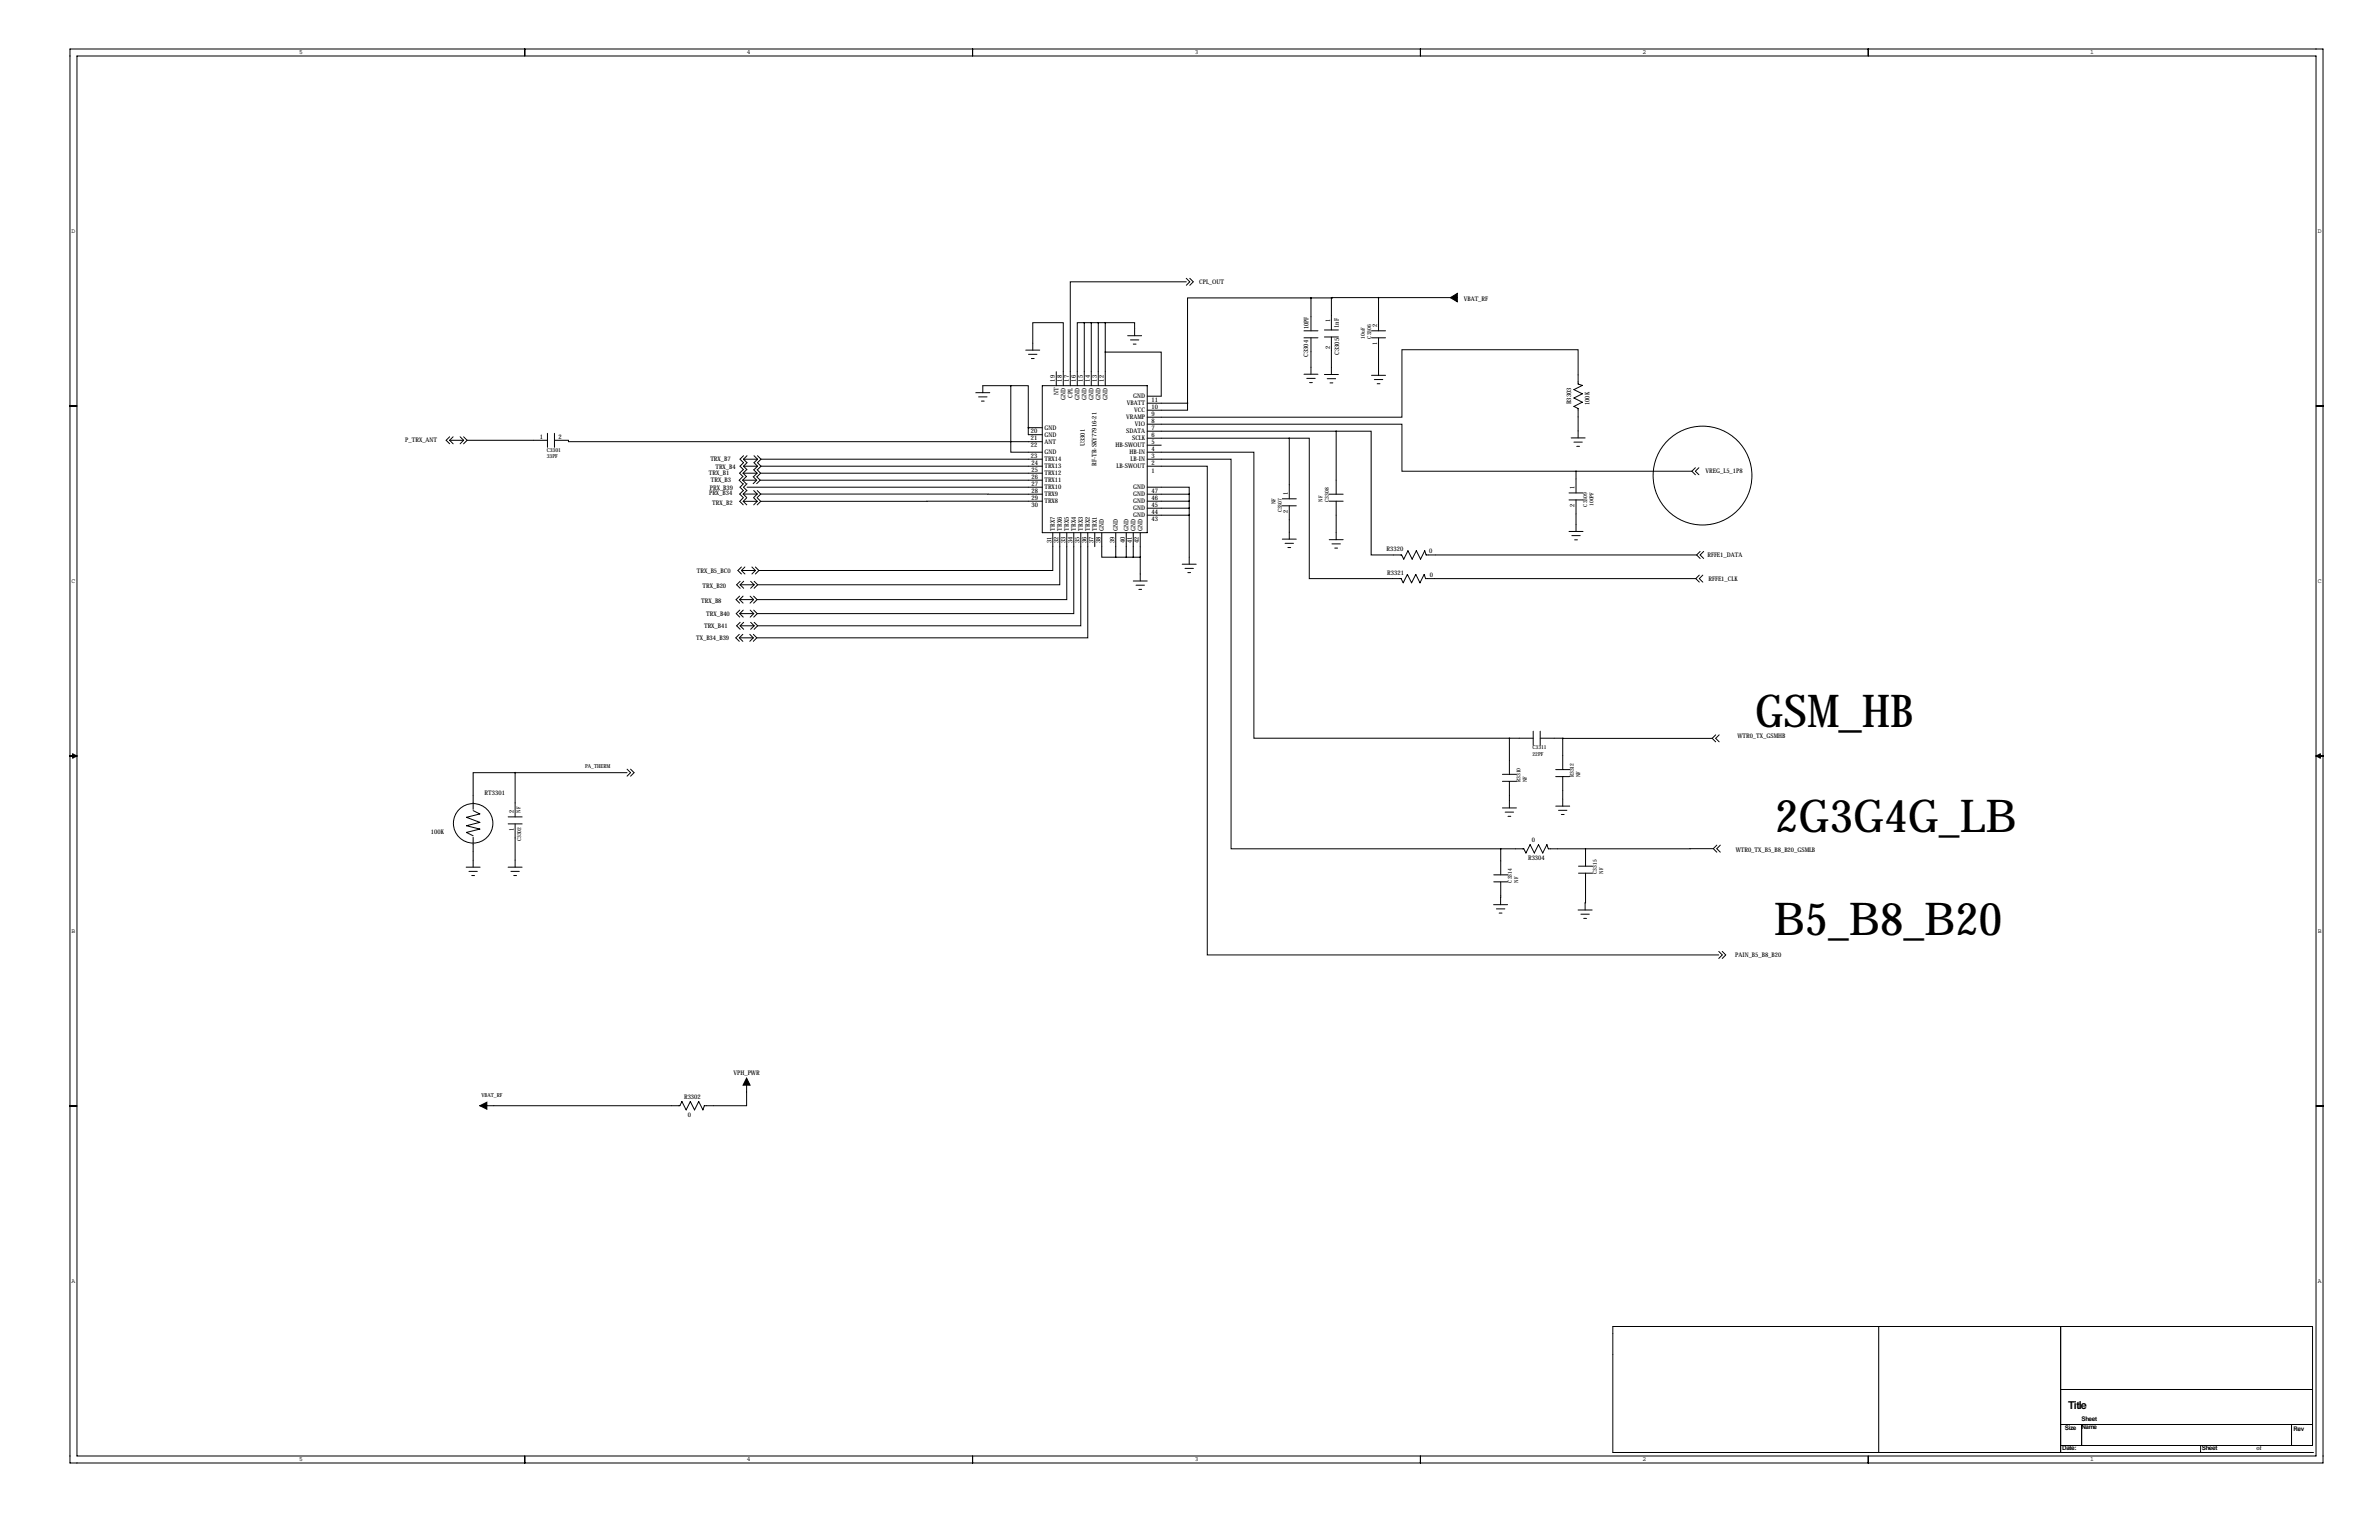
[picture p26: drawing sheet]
<svg xmlns="http://www.w3.org/2000/svg" width="864mm" height="559mm" viewBox="0 0 864 559" stroke-linecap="round" stroke-linejoin="round" font-family="sans-serif">
<defs><g id="words">
<g font-size="16.5">
<text x="637.2" y="264">GSM_HB</text>
<text x="644.4" y="301.9">2G3G4G_LB</text>
<text x="643.9" y="339.3">B5_B8_B20</text>
</g>
<text font-size="4" x="750.8" y="511.3">Title</text>
<g font-size="2.3">
<text x="108.6" y="19.7">5</text>
<text x="271.1" y="19.7">4</text>
<text x="433.7" y="19.7">3</text>
<text x="596.2" y="19.7">2</text>
<text x="758.8" y="19.7">1</text>
<text x="26" y="84.5">D</text>
<text x="841.4" y="84.5">D</text>
<text x="435.3" y="103.1">CPL_OUT</text>
<text x="531.4" y="109.2">VBAT_RF</text>
<text x="475" y="119.5" transform="rotate(-90 475 119.5)">10PF</text>
<text x="482.8" y="116.7" transform="rotate(-90 482.8 116.7)">1</text>
<text x="486" y="119" transform="rotate(-90 486 119)">1nF</text>
<text x="499.9" y="118.5" transform="rotate(-90 499.9 118.5)">2</text>
<text x="499.9" y="125.3" transform="rotate(-90 499.9 125.3)">1</text>
<text x="474.9" y="129.4" transform="rotate(-90 474.9 129.4)">C3304</text>
<text x="482.8" y="126.5" transform="rotate(-90 482.8 126.5)">2</text>
<text x="486.2" y="128.8" transform="rotate(-90 486.2 128.8)">C3305</text>
<text x="382.9" y="138.4" transform="rotate(-90 382.9 138.4)">19</text>
<text x="384.2" y="143.5" transform="rotate(-90 384.2 143.5)">NT</text>
<text x="385.5" y="138.4" transform="rotate(-90 385.5 138.4)">18</text>
<text x="388" y="138.4" transform="rotate(-90 388 138.4)">17</text>
<text x="390.6" y="138.4" transform="rotate(-90 390.6 138.4)">16</text>
<text x="393.1" y="138.4" transform="rotate(-90 393.1 138.4)">15</text>
<text x="395.6" y="138.4" transform="rotate(-90 395.6 138.4)">14</text>
<text x="398.2" y="138.4" transform="rotate(-90 398.2 138.4)">13</text>
<text x="400.7" y="138.4" transform="rotate(-90 400.7 138.4)">12</text>
<text x="386.8" y="145.1" transform="rotate(-90 386.8 145.1)">GND</text>
<text x="389.3" y="144.3" transform="rotate(-90 389.3 144.3)">CPL</text>
<text x="391.9" y="145.1" transform="rotate(-90 391.9 145.1)">GND</text>
<text x="394.4" y="145.1" transform="rotate(-90 394.4 145.1)">GND</text>
<text x="396.9" y="145.1" transform="rotate(-90 396.9 145.1)">GND</text>
<text x="399.5" y="145.1" transform="rotate(-90 399.5 145.1)">GND</text>
<text x="402" y="145.1" transform="rotate(-90 402 145.1)">GND</text>
<text x="409.1" y="147.1">VBATT</text>
<text x="411.4" y="144.6">GND</text>
<text x="411.7" y="149.7">VCC</text>
<text x="418" y="148.3">10</text>
<text x="418" y="145.8">11</text>
<text x="570.3" y="146.7" transform="rotate(-90 570.3 146.7)">R3303</text>
<text x="577" y="147.1" transform="rotate(-90 577 147.1)">100K</text>
<text x="408.8" y="152.2">VRAMP</text>
<text x="412" y="154.7">VIO</text>
<text x="418" y="156">7</text>
<text x="418" y="153.4">8</text>
<text x="418" y="150.9">9</text>
<text x="147.1" y="160.4">P_TRX_ANT</text>
<text x="196" y="159.3">1</text>
<text x="202.8" y="159.3">2</text>
<text x="374.2" y="157">20</text>
<text x="374.2" y="159.8">21</text>
<text x="379.1" y="156">GND</text>
<text x="379.1" y="158.5">GND</text>
<text x="379.1" y="161.1">ANT</text>
<text x="393.9" y="161.8" transform="rotate(-90 393.9 161.8)">U3301</text>
<text x="408.8" y="157.3">SDATA</text>
<text x="411" y="159.8">SCLK</text>
<text x="418" y="161">5</text>
<text x="418" y="158.5">6</text>
<text x="257.9" y="167.4">TRX_B7</text>
<text x="374.2" y="162.3">22</text>
<text x="374.2" y="166.1">23</text>
<text x="379.1" y="164.9">GND</text>
<text x="379.1" y="167.4">TRX14</text>
<text x="404.9" y="162.4">HB-SW</text>
<text x="410" y="164.9">HB-IN</text>
<text x="410.4" y="167.4">LB-IN</text>
<text x="411.3" y="162.4">OUT</text>
<text x="418" y="166.1">3</text>
<text x="418" y="163.6">4</text>
<text x="257.4" y="172.5">TRX_B1</text>
<text x="259.7" y="170.1">TRX_B4</text>
<text x="374.5" y="168.7">24</text>
<text x="374.5" y="171.2">25</text>
<text x="374.5" y="173.7">26</text>
<text x="379.1" y="170">TRX13</text>
<text x="379.1" y="172.5">TRX12</text>
<text x="398" y="168.9" transform="rotate(-90 398 168.9)">RF-TR-SKY77916-21</text>
<text x="405.3" y="170">LB-SW</text>
<text x="411.3" y="170">OUT</text>
<text x="418" y="171.4">1</text>
<text x="418" y="168.7">2</text>
<text x="619.2" y="171.7">VREG_L5_1P8</text>
<text x="257.4" y="179.7">PRX_B34</text>
<text x="257.7" y="177.7">PRX_B39</text>
<text x="258" y="175">TRX_B3</text>
<text x="374.5" y="176.3">27</text>
<text x="374.5" y="178.8">28</text>
<text x="379.1" y="175.1">TRX11</text>
<text x="379.1" y="177.6">TRX10</text>
<text x="411.4" y="177.6">GND</text>
<text x="418" y="178.9">47</text>
<text x="467.5" y="179.5" transform="rotate(-90 467.5 179.5)">1</text>
<text x="571.6" y="177.3" transform="rotate(-90 571.6 177.3)">1</text>
<text x="258.6" y="183.2">TRX_B2</text>
<text x="374.5" y="181.4">29</text>
<text x="374.5" y="183.9">30</text>
<text x="379.1" y="180.1">TRX9</text>
<text x="379.1" y="182.7">TRX8</text>
<text x="411.4" y="185.2">GND</text>
<text x="411.4" y="182.7">GND</text>
<text x="411.4" y="180.1">GND</text>
<text x="418" y="184">45</text>
<text x="418" y="181.4">46</text>
<text x="571.6" y="184.1" transform="rotate(-90 571.6 184.1)">2</text>
<text x="411.4" y="187.8">GND</text>
<text x="418" y="189.1">43</text>
<text x="418" y="186.5">44</text>
<text x="467.5" y="186.3" transform="rotate(-90 467.5 186.3)">2</text>
<text x="381.7" y="197.2" transform="rotate(-90 381.7 197.2)">31</text>
<text x="383" y="192.5" transform="rotate(-90 383 192.5)">TRX7</text>
<text x="384.2" y="197.2" transform="rotate(-90 384.2 197.2)">32</text>
<text x="385.5" y="192.5" transform="rotate(-90 385.5 192.5)">TRX6</text>
<text x="386.7" y="197.2" transform="rotate(-90 386.7 197.2)">33</text>
<text x="388.1" y="192.5" transform="rotate(-90 388.1 192.5)">TRX5</text>
<text x="389.3" y="197.2" transform="rotate(-90 389.3 197.2)">34</text>
<text x="390.6" y="192.5" transform="rotate(-90 390.6 192.5)">TRX4</text>
<text x="391.8" y="197.2" transform="rotate(-90 391.8 197.2)">35</text>
<text x="393.1" y="192.5" transform="rotate(-90 393.1 192.5)">TRX3</text>
<text x="394.4" y="197.2" transform="rotate(-90 394.4 197.2)">36</text>
<text x="395.7" y="192.5" transform="rotate(-90 395.7 192.5)">TRX2</text>
<text x="396.9" y="197.2" transform="rotate(-90 396.9 197.2)">37</text>
<text x="398.2" y="192.5" transform="rotate(-90 398.2 192.5)">TRX1</text>
<text x="399.4" y="197.2" transform="rotate(-90 399.4 197.2)">38</text>
<text x="400.8" y="192.5" transform="rotate(-90 400.8 192.5)">GND</text>
<text x="404.5" y="197.2" transform="rotate(-90 404.5 197.2)">39</text>
<text x="405.8" y="192.5" transform="rotate(-90 405.8 192.5)">GND</text>
<text x="408.3" y="197.2" transform="rotate(-90 408.3 197.2)">40</text>
<text x="409.6" y="192.5" transform="rotate(-90 409.6 192.5)">GND</text>
<text x="410.9" y="197.2" transform="rotate(-90 410.9 197.2)">41</text>
<text x="412.2" y="192.5" transform="rotate(-90 412.2 192.5)">GND</text>
<text x="413.4" y="197.2" transform="rotate(-90 413.4 197.2)">42</text>
<text x="414.7" y="192.5" transform="rotate(-90 414.7 192.5)">GND</text>
<text x="503.3" y="200">R3320</text>
<text x="518.8" y="200.8">0</text>
<text x="619.9" y="202.2">RFFE1_DATA</text>
<text x="253" y="207.8">TRX_B5_BC0</text>
<text x="503.6" y="208.5">R3321</text>
<text x="519" y="209.4">0</text>
<text x="26" y="211.5">C</text>
<text x="255.1" y="213.4">TRX_B20</text>
<text x="620.2" y="210.9">RFFE1_CLK</text>
<text x="841.4" y="211.5">C</text>
<text x="254.6" y="218.9">TRX_B8</text>
<text x="255.6" y="228">TRX_B41</text>
<text x="256.4" y="223.6">TRX_B40</text>
<text x="252.7" y="232.3">TX_B34_B39</text>
<text x="630.7" y="267.9">W</text>
<text x="632.5" y="267.9">TR0_TX_GSMHB</text>
<text x="175.9" y="288.3">RT3301</text>
<text x="186.5" y="294.9" transform="rotate(-90 186.5 294.9)">2</text>
<text x="156.4" y="302.6">100K</text>
<text x="186.5" y="301.7" transform="rotate(-90 186.5 301.7)">1</text>
<text x="556.1" y="305.5">0</text>
<text x="630.1" y="309.1">W</text>
<text x="631.9" y="309.1">TR0_TX_B5_B8_B20_GSMLB</text>
<text x="554.7" y="312.2">R3304</text>
<text x="26" y="338.5">B</text>
<text x="841.4" y="338.5">B</text>
<text x="629.9" y="347.4">PAIN_B5_B8_B20</text>
<text x="266.3" y="389.9">VPH_PW</text>
<text x="274.4" y="389.9">R</text>
<text x="248.3" y="398.7">R3302</text>
<text x="249.7" y="405.4">0</text>
<text x="26" y="465.5">A</text>
<text x="841.4" y="465.5">A</text>
<text x="755.6" y="515.8">Sheet</text>
<text x="749.6" y="518.9">Size</text>
<text x="755.6" y="518.7">Name</text>
<text x="832.6" y="519.2">Rev</text>
<text x="748.5" y="526.3">Date:</text>
<text x="799.3" y="526.3">Sheet</text>
<text x="819.1" y="526.3">of</text>
<text x="108.6" y="530.2">5</text>
<text x="271.1" y="530.2">4</text>
<text x="433.7" y="530.2">3</text>
<text x="596.2" y="530.2">2</text>
<text x="758.8" y="530.2">1</text>
</g>
<g font-size="2">
<text x="495.5" y="122.8" transform="rotate(-90 495.5 122.8)">10uF</text>
<text x="497.7" y="122.8" transform="rotate(-90 497.7 122.8)">C3306</text>
<text x="198.5" y="163.8">C3301</text>
<text x="198.5" y="166.1">33PF</text>
<text x="463" y="182.9" transform="rotate(-90 463 182.9)">NF</text>
<text x="465.3" y="185.9" transform="rotate(-90 465.3 185.9)">C3307</text>
<text x="480.1" y="182.1" transform="rotate(-90 480.1 182.1)">NF</text>
<text x="482.4" y="182.1" transform="rotate(-90 482.4 182.1)">C3308</text>
<text x="576.2" y="183.8" transform="rotate(-90 576.2 183.8)">C3309</text>
<text x="578.5" y="183.6" transform="rotate(-90 578.5 183.6)">100PF</text>
<text x="556.3" y="271.9">C3311</text>
<text x="556.3" y="274.2">22PF</text>
<text x="212.4" y="278.6">PA_THERM</text>
<text x="552" y="283.8" transform="rotate(-90 552 283.8)">R3310</text>
<text x="554.3" y="283.8" transform="rotate(-90 554.3 283.8)">NF</text>
<text x="571.3" y="282" transform="rotate(-90 571.3 282)">R3312</text>
<text x="573.6" y="282" transform="rotate(-90 573.6 282)">NF</text>
<text x="189" y="294.9" transform="rotate(-90 189 294.9)">NF</text>
<text x="189.2" y="305.3" transform="rotate(-90 189.2 305.3)">C3302</text>
<text x="579.6" y="317.1" transform="rotate(-90 579.6 317.1)">C3315</text>
<text x="581.9" y="317.1" transform="rotate(-90 581.9 317.1)">NF</text>
<text x="548.8" y="320.2" transform="rotate(-90 548.8 320.2)">C3314</text>
<text x="551.1" y="320.2" transform="rotate(-90 551.1 320.2)">NF</text>
<text x="174.8" y="398.1">VBAT_RF</text>
</g>
</g></defs>
<g fill="none" stroke="#000" stroke-width=".36">
<path d="M25.4 17.8h817.9v513.1h-817.9zM190.5 17.8v2.5M353.1 17.8v2.5M515.6 17.8v2.5M678.2 17.8v2.5M27.9 20.3h812.8v508h-812.8zM393.6 117.1h-2.5v22.9M393.6 117.1v22.9M393.6 117.1h7.6M396.1 117.1v22.9M398.7 117.1v22.9M401.2 117.1h10.7v4.7"/>
<path d="M401.2 117.1v22.9M430.6 102.3h-42.1v37.7M430.6 101l1.3 1.3-1.3 1.2M431.9 101l1.3 1.3-1.3 1.2M475.9 108.1h-44.8v38.2M475.9 108.1v11.9M480.8 119.7h5.1M483.6 108h-.3v11.7M483.6 108l-7.7 .1M483.6 108h45.4M500.4 108v12M366.9 140h6.4v15.2"/>
<path d="M366.9 140v24.1h11.5M366.9 140h-10.1v2.5M372.4 127.1h5M373.4 128.6h3M374.4 130.1h1M374.9 127.1v-10h11.1v22.9M378.4 140h38.1v53.3h-38.1zM383.4 134.9v5.1M401.2 127.8h20.3v16h-5M409.3 121.8h5.1M410.4 123.3h3M411.4 124.9h1"/>
<path d="M473.4 122.6h5M473.4 120h5M473.4 135.8h5M474.4 137.3h3M475.4 138.8h1M475.9 122.6v13.2M480.8 122.3h5.1M480.8 135.9h5.1M481.8 137.4h3M482.8 138.9h1M483.3 122.3v13.6M497.9 122.6h5.1"/>
<path d="M497.9 120h5.1M497.9 136.2h5.1M498.9 137.7h3.1M499.9 139.2h1M500.4 122.6v13.6M25.4 147.3h2.5M163.2 159.8h5.1M163.2 158.5l-1.2 1.3 1.2 1.2M163.2 159.8l1.3 1.2M164.5 158.5l-1.3 1.3M167 158.5l1.3 1.3M168.3 158.5l1.3 1.3"/>
<path d="M168.3 159.8l-1.3 1.2M169.6 159.8h29.1M169.6 159.8l-1.3 1.2M198.7 157.2v5.1M201.3 159.8h5v.5h172.1M201.3 157.2v5.1M354.2 142.5h5.1M355.2 144h3.1M356.3 145.5h1M373.3 155.2h.1M373.3 155.2h5.1M373.3 155.2v2.5h5.1"/>
<path d="M416.5 153.9h92.4v17.1h63.2M416.5 151.4h92.4v-24.5h64v12.4l1.5 .6-3.1 1.5 3.1 1.5-3.1 1.5 3.1 1.5-3.1 1.6 1.6 .7v10.7M416.5 159h51.5M416.5 156.5h68.5M416.5 146.3h14.6M431.1 146.3v2.5h-14.6M468 159h7.3v51h33.3l.8 1.5 1.5-3.1 1.5 3.1 1.5-3.1 1.6 3.1 1.5-3.1 .5 1.6h98.1M468 159v22M485 156.5h12.7v44.9h11.1l.8 1.5 1.5-3.1 1.5 3.1 1.5-3.1 1.6 3.1 1.5-3.1 .5 1.6h98.2M485 156.5v22.8M570.3 158.9h5.1M840.7 147.3h2.6"/>
<path d="M269.6 174.2h5.1M269.6 173l-1.3 1.2 1.3 1.3M269.6 174.2l1.3 1.3M269.7 171.7h5.1M269.7 170.4l-1.2 1.3 1.2 1.3M269.7 171.7l1.3 1.3M269.8 178l-1.3 1.3 1.3 1.2M269.8 179.3l1.3 1.2M269.8 179.3h5.1M269.9 169.2h5.1M269.9 166.6h5.1M269.9 165.4l-1.3 1.2 1.3 1.3-1.3 1.3 1.3 1.2"/>
<path d="M269.9 166.6l1.3 1.3-1.3 1.3M269.9 175.5l-1.3 1.3 1.3 1.3M269.9 169.2l1.3 1.2M270.9 173l-1.3 1.2M271 170.4l-1.3 1.3M271.1 178l-1.3 1.3M271.2 176.8h107.2M271.2 165.4l-1.3 1.2M271.2 175.5l-1.3 1.3 1.3 1.3M273.4 173l1.3 1.2M273.6 170.4l1.2 1.3M273.6 178l1.3 1.3"/>
<path d="M273.7 165.4l1.3 1.2M274.7 173l1.2 1.2M274.7 174.2l-1.3 1.3M274.8 170.4l1.3 1.3M274.8 171.7l-1.2 1.3M274.9 179.3l-1.3 1.2M274.9 178l1.2 1.3M275 165.4l1.3 1.2M275 166.6l-1.3 1.3 1.3 1.3M275 169.2l-1.3 1.2M275.9 174.2h102.5M275.9 174.2l-1.2 1.3"/>
<path d="M276.1 171.7h102.3M276.1 171.7l-1.3 1.3M276.1 179.3h102.3M276.1 179.3l-1.2 1.2M276.3 169.2h102.1M276.3 166.6h102.1M276.3 166.6l-1.3 1.3 1.3 1.3M276.3 169.2l-1.3 1.2M416.5 166.6h30.4v141.4h97.9M416.5 176.8h15.2v2.5M416.5 164.1h38.7v103.8h92.7M416.5 169.2h21.8v177.3h185.6"/>
<path d="M416.5 179.3h15.2M416.5 161.5h5M431.7 179.3v25.4M482.5 179.3h5.1M569.6 178.9h5M571.3 160.4h3.1M572.1 171v7.9M572.1 171h42.1M572.4 162h1M614.2 171l1.2 1.3M615.4 169.7l-1.2 1.3M616.7 169.7l-1.3 1.3 1.3 1.3"/>
<path d="M269.8 180.6l-1.3 1.3 1.3 1.3M269.8 181.9l1.3 1.3M269.8 181.9h5.1M271.1 180.6l-1.3 1.3M273.6 180.6l1.3 1.3M274.9 180.6l1.2 1.3M274.9 181.9l-1.3 1.3M276.1 181.9l-1.2 1.3M378.4 181.9h-102.3M382.2 193.3v13.7h-106.7M384.7 193.3v18.9h-109.7M387.2 193.3v24.3h-112.4"/>
<path d="M389.8 193.3v29.4h-114.9M392.3 193.3v33.8h-117.3M394.9 193.3v38.1h-120.2M397.4 193.3v5.1M399.9 193.3v8.9h5.1M405 193.3v8.9M408.8 193.3v8.9M411.4 193.3v8.9M413.9 193.3v17.5M416.5 181.9h15.2M416.5 186.9h15.2M416.5 184.4h15.2"/>
<path d="M465.5 181h5.1M465.5 183.5h5.1M465.5 195.6h5.1M466.5 197.2h3M467.5 198.7h1M468 183.5v12.1M482.5 181.9h5.1M482.5 195.8h5.1M483.5 197.4h3.1M484.5 198.9h1M485 181.9v13.9M569.6 181.4h5"/>
<path d="M569.6 192.8h5M570.6 194.4h3M571.6 195.9h1M572.1 181.4v11.4M268.5 216.3l-1.3 1.3 1.3 1.2M268.5 217.6l1.2 1.2M268.5 217.6h5.1M268.7 210.9l-1.3 1.3 1.3 1.3M268.7 212.2l1.3 1.3M268.7 212.2h5.1M269.1 205.7l-1.2 1.3 1.2 1.3M269.1 207l1.3 1.3"/>
<path d="M269.1 207h5.1M269.7 216.3l-1.2 1.3M270 210.9l-1.3 1.3M270.4 205.7l-1.3 1.3M272.3 216.3l1.3 1.3M272.5 210.9l1.3 1.3M272.9 205.7l1.3 1.3M273.6 217.6l-1.3 1.2M273.6 216.3l1.2 1.3M273.8 210.9l1.2 1.3M273.8 212.2l-1.3 1.3M274.2 205.7l1.3 1.3"/>
<path d="M274.2 207l-1.3 1.3M274.8 217.6l-1.2 1.2M275 212.2l-1.2 1.3M275.5 207l-1.3 1.3M405 202.2h8.9M411.4 210.8h5.1M412.4 212.3h3M413.4 213.9h1M429.2 204.7h5M430.2 206.2h3M431.2 207.8h1M615.6 210l1.3 1.2"/>
<path d="M615.9 201.4l1.3 1.2M616.9 208.7l-1.3 1.3M617.2 200.1l-1.3 1.3M618.1 208.7l-1.2 1.3 1.2 1.2M618.4 200.1l-1.2 1.3 1.2 1.2M268.4 230.2l-1.3 1.2 1.3 1.3M268.4 231.4l1.2 1.3M268.4 231.4h5.1M268.5 221.4l-1.2 1.3 1.2 1.2M268.5 222.7l1.3 1.2M268.5 222.7h5.1M268.7 225.8l-1.3 1.3 1.3 1.2"/>
<path d="M268.7 227.1l1.3 1.2M268.7 227.1h5.1M269.6 230.2l-1.2 1.2M269.8 221.4l-1.3 1.3M270 225.8l-1.3 1.3M272.2 230.2l1.3 1.2M272.3 221.4l1.3 1.3M272.5 225.8l1.3 1.3M273.5 230.2l1.2 1.2M273.5 231.4l-1.3 1.3M273.6 221.4l1.3 1.3M273.6 222.7l-1.3 1.2"/>
<path d="M273.8 225.8l1.2 1.3M273.8 227.1l-1.3 1.2M274.7 231.4l-1.2 1.3M274.9 222.7l-1.3 1.2M275 227.1l-1.2 1.2M25.4 274.3h2.5M26.4 273.6l1.5 .7-1.5 .8zM227.6 279.1l1.3 1.3-1.3 1.2M228.9 279.1l1.3 1.3-1.3 1.2M547.9 267.9h8.7M547.9 267.9v13.1M556.6 265.3v5.1"/>
<path d="M559.1 267.9h8.2M559.1 265.3v5.1M564.7 279.2h5.1M567.3 267.9h54.2M567.3 267.9v11.3M621.5 267.9l1.3 1.3M622.8 266.6l-1.3 1.3M624.1 266.6l-1.3 1.3 1.3 1.3M840.7 274.3h2.6M840.7 274.3l1.6-.7v1.5zM171.8 294.1l2.4 1.3-4.9 1.2 4.9 1.8-4.9 1.2 4.9 1.2-4.9 1.3 2.5 1.2M184.5 299h5"/>
<path d="M184.5 296.4h5M187 280.4h-15.2v13.3M187 280.4v16M187 299v15.7M187 280.4h40.6M545.4 283.5h5.1M545.4 281h5.1M545.4 293.2h5.1M546.4 294.7h3.1M547.4 296.2h1M547.9 283.5v9.7M564.7 281.8h5.1"/>
<path d="M564.7 292.5h5.1M565.8 294h3M566.8 295.6h1M567.3 281.8v10.7M169.2 314.7h5.1M170.2 316.2h3.1M171.2 317.7h1.1M171.8 303.8v10.9M184.5 314.7h5M185.5 316.2h3M186.5 317.7h1M542.2 320h5.1"/>
<path d="M542.2 317.4h5.1M544.8 320l-.1 8.3M544.8 308h8.4l.7 1.5 1.5-3 1.6 3 1.5-3 1.5 3 1.5-3 .6 1.5h13.5M544.8 308v9.4M573 316.8h5.1M573 314.3h5.1M575.6 316.8l-.2 13.4M575.6 308v6.3M621.9 307.9l-46.3 .1M621.9 307.9l1.3 1.3M623.2 306.7l-1.3 1.2M624.5 306.7l-1.3 1.2 1.3 1.3"/>
<path d="M542.2 328.3h5.1M543.2 329.8h3.1M544.2 331.3h1M572.9 330.2h5.1M573.9 331.7h3M574.9 333.2h1M623.9 345.2l1.3 1.3-1.3 1.3M625.2 345.2l1.3 1.3-1.3 1.3M271 391.2v10h-15.3l-.5 1.5-1.6-3-1.5 3-1.5-3-1.5 3-1.6-3-.7 1.5h-72.6M25.4 401.3h2.5M840.7 401.3h2.6M682 481.3v45.7"/>
<path d="M748 481.3v45.7M748 504.2h91.5M748 516.9h91.5M755.6 516.9v7.6M831.8 516.9v7.6M190.5 528.3v2.6M353.1 528.3v2.6M515.6 528.3v2.6M678.2 528.3v2.6M748 524.5h91.5v-43.2h-254v45.7h254M798.8 527h.1M798.8 524.5v2.5"/>
<path d="M839.5 527h.1"/>
<circle cx="618" cy="172.6" r="17.9"/>
<circle cx="171.8" cy="298.8" r="7.2"/>
</g>
<path d="M526.5 108l2.5-1.5v3zM271 391.2l1.3 2.6h-2.6zM174.2 401.2l2.5-1.3v2.6z" fill="#000" stroke="#000" stroke-width=".36"/>
<path d="M408.8 202.2a.05 .05 0 0 0 .1 0 .05 .05 0 0 0-.1 0zM396.1 117.1a.05 .05 0 0 0 .1 0 .05 .05 0 0 0-.1 0zM575.5 308a.05 .05 0 0 0 .1 0 .05 .05 0 0 0-.1 0zM485 156.5a.05 .05 0 0 0 .1 0 .05 .05 0 0 0-.1 0z" fill="#000" stroke="#000" stroke-width=".51"/>
<use href="#words"/>
</svg>
